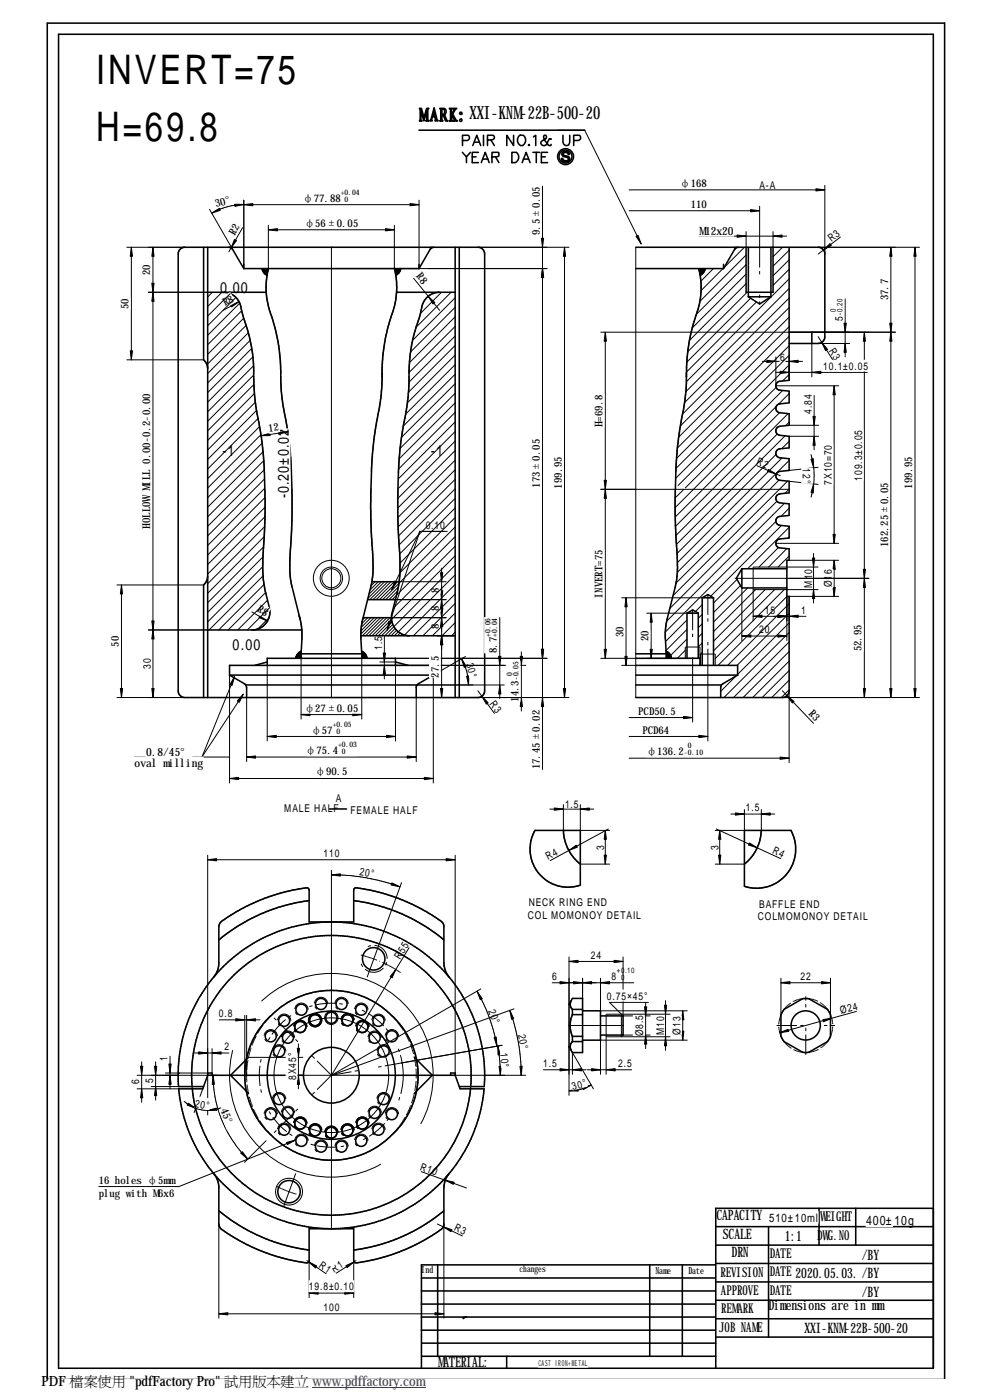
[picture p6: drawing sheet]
<svg xmlns="http://www.w3.org/2000/svg" width="297mm" height="420mm" viewBox="0 0 297 420" stroke-linecap="round" stroke-linejoin="round" font-family="sans-serif">
<defs><g id="words">
<g font-size="12.2">
<text x="28.8" y="25.3">I</text>
<text x="32.5" y="25.3">NVERT=75</text>
<text x="28.8" y="42.4">H=69.8</text>
</g>
<text font-size="5.5" x="140.9" y="35.8">XXI-KNM-22B-500-20</text>
<g font-size="4.6">
<text x="66" y="88">0.00</text>
<text x="66.7" y="136.7">-1</text>
<text x="129.3" y="136.7">-1</text>
<text x="86.7" y="149.6" transform="rotate(-90 86.7 149.6)">-</text>
<text x="86.7" y="148" transform="rotate(-90 86.7 148)">0.20±0.02</text>
<text x="69.8" y="195.2">0.00</text>
</g>
<g font-size="4.3">
<text x="215" y="366.2">CAPACITY</text>
<text x="216.9" y="371.8">SCALE</text>
<text x="219.5" y="377.3">DRN</text>
<text x="235.5" y="372.4">1:1</text>
<text x="238.7" y="383.5">2020.05.03.</text>
<text x="258.6" y="383.6">/BY</text>
<text x="258.6" y="378.1">/BY</text>
<text x="258.6" y="389.1">/BY</text>
<text x="230.6" y="393.3">Dimensions are in mm</text>
<text x="241.4" y="400.1">XXI-KNM-22B-500-20</text>
<text x="131.4" y="410.3">MATERIAL:</text>
</g>
<g font-size="4.2">
<text x="12.5" y="415.8">PDF 檔 &quot;pdfFactory Pro&quot; 試建</text>
<text x="25.1" y="415.8">案</text>
<text x="29.3" y="415.8">使</text>
<text x="33.6" y="415.8">用</text>
<text x="71.5" y="415.8">用 立</text>
<text x="75.7" y="415.8">版 www.pdffactory.com</text>
<text x="80" y="415.8">本</text>
</g>
<g font-size="4.1">
<text x="246" y="366.4">WEIGHT</text>
<text x="231" y="377.6">DATE</text>
<text x="245.2" y="372">DWG.NO</text>
<text x="216.2" y="383.1">REVISION</text>
<text x="231" y="383.1">DATE</text>
<text x="216.3" y="388.6">APPROVE</text>
<text x="231" y="388.6">DATE</text>
<text x="216.4" y="394.2">REMARK</text>
<text x="215.8" y="399.7">JOB NAME</text>
</g>
<g font-size="3.9">
<text x="259.8" y="367.7">400±</text>
<text x="268.4" y="367.5">10g</text>
</g>
<text font-size="3.6" x="230.8" y="366.7">510±</text>
<text font-size="3.5" x="238.5" y="366.7">10ml</text>
<g font-size="3.4">
<text x="209.8" y="70.4">M12x20</text>
<text x="43.8" y="226.7">0.8/45°</text>
<text x="40.4" y="230.2">oval milling</text>
</g>
<g font-size="3.2">
<text x="204" y="56">φ168</text>
<text x="227.9" y="56.6">A-A</text>
<text x="64.8" y="62.1" transform="rotate(-15 64.8 62.1)">30°</text>
<text x="90.9" y="60.5">φ77.88</text>
<text x="207.3" y="62.4">110</text>
<text x="70.4" y="70.7" transform="rotate(-60 70.4 70.7)">R2</text>
<text x="91.3" y="68">φ56±0.05</text>
<text x="162" y="70.5" transform="rotate(-90 162 70.5)">9.5±0.05</text>
<text x="249.5" y="72.7" transform="rotate(-37 249.5 72.7)">R3</text>
<text x="45.1" y="82.6" transform="rotate(-90 45.1 82.6)">20</text>
<text x="124.8" y="83" transform="rotate(51 124.8 83)">R8</text>
<text x="38.6" y="92.7" transform="rotate(-90 38.6 92.7)">50</text>
<text x="67.5" y="91.9" transform="rotate(-28 67.5 91.9)">R8</text>
<text x="266.5" y="90.2" transform="rotate(-90 266.5 90.2)">37.7</text>
<text x="252.9" y="96.2" transform="rotate(-90 252.9 96.2)">5</text>
<text x="248.6" y="105.3" transform="rotate(58 248.6 105.3)">R3</text>
<text x="234.1" y="108.4">6</text>
<text x="247" y="111">10.1±0.05</text>
<text x="243.5" y="124.2" transform="rotate(-90 243.5 124.2)">4.84</text>
<text x="80.6" y="129.6" transform="rotate(-8 80.6 129.6)">12</text>
<text x="180.8" y="128.1" transform="rotate(-90 180.8 128.1)">H=69.8</text>
<text x="226.8" y="139.2" transform="rotate(24 226.8 139.2)">R2</text>
<text x="240.9" y="140.6" transform="rotate(90 240.9 140.6)">12°</text>
<text x="162" y="146.4" transform="rotate(-90 162 146.4)">173±0.05</text>
<text x="168.6" y="146.6" transform="rotate(-90 168.6 146.6)">199.95</text>
<text x="249.6" y="145.4" transform="rotate(-90 249.6 145.4)">7X10=70</text>
<text x="258.7" y="144.2" transform="rotate(-90 258.7 144.2)">109.3±0.05</text>
<text x="273.7" y="146.6" transform="rotate(-90 273.7 146.6)">199.95</text>
<text x="45.1" y="158.7" transform="rotate(-90 45.1 158.7)">HOLLOW MILL 0.00-0.2-0.00</text>
<text x="127.7" y="158.7">0.10</text>
<text x="266.5" y="164.3" transform="rotate(-90 266.5 164.3)">162.25±0.05</text>
<text x="131.7" y="178.1" transform="rotate(-90 131.7 178.1)">8</text>
<text x="180.8" y="179.5" transform="rotate(-90 180.8 179.5)">INVERT=75</text>
<text x="243.7" y="176.3" transform="rotate(-90 243.7 176.3)">M10</text>
<text x="249.6" y="176.3" transform="rotate(-90 249.6 176.3)">Ø16</text>
<text x="76.9" y="183.5" transform="rotate(30 76.9 183.5)">R8</text>
<text x="131.7" y="183.5" transform="rotate(-90 131.7 183.5)">8</text>
<text x="229.4" y="184.1">15</text>
<text x="240.4" y="184.1">1</text>
<text x="131.7" y="188.9" transform="rotate(-90 131.7 188.9)">8</text>
<text x="187" y="191.2" transform="rotate(-90 187 191.2)">30</text>
<text x="227.8" y="190.1">20</text>
<text x="35.6" y="194.1" transform="rotate(-90 35.6 194.1)">50</text>
<text x="114.6" y="195" transform="rotate(-90 114.6 195)">1.5</text>
<text x="149.1" y="196" transform="rotate(-90 149.1 196)">8.7</text>
<text x="194.6" y="192.4" transform="rotate(-90 194.6 192.4)">20</text>
<text x="258.5" y="195.5" transform="rotate(-90 258.5 195.5)">52.95</text>
<text x="45.2" y="200.8" transform="rotate(-90 45.2 200.8)">30</text>
<text x="131.7" y="203.3" transform="rotate(-90 131.7 203.3)">27.5</text>
<text x="139.8" y="199.3" transform="rotate(75 139.8 199.3)">30°</text>
<text x="155.6" y="209" transform="rotate(-90 155.6 209)">4.3</text>
<text x="91.3" y="213.6">φ27±0.05</text>
<text x="146.8" y="211.3" transform="rotate(54 146.8 211.3)">R3</text>
<text x="155.6" y="210.6" transform="rotate(-90 155.6 210.6)">1</text>
<text x="191.5" y="214.5">PCD50.5</text>
<text x="242.4" y="214.2" transform="rotate(46 242.4 214.2)">R3</text>
<text x="93.3" y="220.1">φ57</text>
<text x="192.7" y="220.1">PCD64</text>
<text x="91.7" y="226.3">φ75.4</text>
<text x="193.9" y="226.6">φ136.2</text>
<text x="94.6" y="232.7">φ90.5</text>
<text x="162" y="230.9" transform="rotate(-90 162 230.9)">17.45±0.02</text>
<text x="85.3" y="243.7">MALE HALF</text>
<text x="100.8" y="240.8">A</text>
<text x="105.2" y="244.2">FEMALE HALF</text>
<text x="169.5" y="242.5">1.5</text>
<text x="223.8" y="243.5">1.5</text>
<text x="97" y="257.2">110</text>
<text x="181.2" y="255" transform="rotate(-90 181.2 255)">3</text>
<text x="215.6" y="255" transform="rotate(-90 215.6 255)">3</text>
<text x="231.6" y="256.1" transform="rotate(25 231.6 256.1)">R4</text>
<text x="107.7" y="262.7" transform="rotate(10 107.7 262.7)">20°</text>
<text x="164.5" y="258.2" transform="rotate(-28 164.5 258.2)">R4</text>
<text x="158.3" y="275.8">COL MOMONOY DETAIL</text>
<text x="158.6" y="271.9">NECK RING END</text>
<text x="227.8" y="272.4">BAFFLE END</text>
<text x="227.4" y="276.1">COLMOMONOY DETAIL</text>
<text x="177.2" y="287.8">24</text>
<text x="120.1" y="288.2" transform="rotate(-59 120.1 288.2)">R55</text>
<text x="165.7" y="294.2">6</text>
<text x="183.4" y="294.2">8</text>
<text x="240.2" y="294.2">22</text>
<text x="65.7" y="305.3">0.8</text>
<text x="146.4" y="303.3" transform="rotate(70 146.4 303.3)">20°</text>
<text x="182.1" y="300">0.75</text>
<text x="188.1" y="300">×45°</text>
<text x="252.3" y="304.5" transform="rotate(-16 252.3 304.5)">Ø24</text>
<text x="155.5" y="310.6" transform="rotate(80 155.5 310.6)">20°</text>
<text x="193" y="310.9" transform="rotate(-90 193 310.9)">Ø8.5</text>
<text x="199.3" y="310.6" transform="rotate(-90 199.3 310.6)">M10</text>
<text x="204.2" y="310.5" transform="rotate(-90 204.2 310.5)">Ø13</text>
<text x="67.3" y="315.3">2</text>
<text x="88.8" y="317" transform="rotate(-90 88.8 317)">°</text>
<text x="150.1" y="316.1" transform="rotate(85 150.1 316.1)">10°</text>
<text x="50.3" y="318.4" transform="rotate(-90 50.3 318.4)">1</text>
<text x="88.8" y="322.4" transform="rotate(-90 88.8 322.4)">X45</text>
<text x="163" y="320.3">1.5</text>
<text x="185.5" y="320.3">2.5</text>
<text x="41.8" y="325.5" transform="rotate(-90 41.8 325.5)">6</text>
<text x="46" y="325.1" transform="rotate(-90 46 325.1)">5</text>
<text x="88.8" y="324.1" transform="rotate(-90 88.8 324.1)">8</text>
<text x="171.9" y="327.2" transform="rotate(-15 171.9 327.2)">30°</text>
<text x="58.3" y="332.4" transform="rotate(10 58.3 332.4)">20°</text>
<text x="66.1" y="333" transform="rotate(68 66.1 333)">45°</text>
<text x="125.9" y="351" transform="rotate(20 125.9 351)">R10</text>
<text x="29.6" y="355.2">16 holes φ5mm</text>
<text x="29.6" y="359.3">plug with M6x6</text>
<text x="136.1" y="369.3" transform="rotate(26 136.1 369.3)">R3</text>
<text x="95.5" y="380.3" transform="rotate(34 95.5 380.3)">R1</text>
<text x="100.3" y="382.1" transform="rotate(-32 100.3 382.1)">R1</text>
<text x="92.7" y="387.3">19.8±0.10</text>
<text x="97" y="393.5">100</text>
</g>
<g font-size="2.9">
<text x="126.5" y="382.1">Ind</text>
<text x="196.6" y="382.4">Name</text>
<text x="206.5" y="382.5">Date</text>
</g>
<text font-size="2.8" x="155.9" y="381.7">changes</text>
<text font-size="2.5" x="161.5" y="409.9">CAST IRON+METAL</text>
<g font-size="2.3">
<text x="102.2" y="58.5">+0.04</text>
<text x="103.4" y="60.5">0</text>
<text x="250.8" y="93.8" transform="rotate(-90 250.8 93.8)">0</text>
<text x="252.8" y="94.5" transform="rotate(-90 252.8 94.5)">-0.20</text>
<text x="147.2" y="191.1" transform="rotate(-90 147.2 191.1)">+0.06</text>
<text x="149.1" y="191.1" transform="rotate(-90 149.1 191.1)">+0.04</text>
<text x="153.6" y="203" transform="rotate(-90 153.6 203)">0</text>
<text x="155.6" y="199.6" transform="rotate(-90 155.6 199.6)">5</text>
<text x="155.6" y="204.1" transform="rotate(-90 155.6 204.1)">-0.0</text>
<text x="99.8" y="218.1">+0.05</text>
<text x="101" y="220.1">0</text>
<text x="101.4" y="224.3">+0.03</text>
<text x="102.6" y="226.3">0</text>
<text x="205.3" y="226.6">-0.10</text>
<text x="206.4" y="224.6">0</text>
<text x="185.1" y="292.1">+0.10</text>
<text x="186.4" y="294.1">0</text>
</g>
</g></defs>
<g fill="none" stroke="#000" stroke-width=".47">
<path d="M17.6 10.3h262.4v400.3h-262.4zM283.4 6.9v407M283.4 6.9h-269.2v407M125.7 39.1h49.7M125.9 32.5h.5l.8 2.8 .8-2.8h.7l-.3 .3v3.2l.3 .3h-.9l.2-.2v-2.8l-.8 3-.9-3v2.6l.3 .4h-.7l.2-.2v-3.4zM130.1 33.4l.4 1.5h-.7zM130.3 32.3l.8 3.6 .3 .4h-.9l.2-.2-.2-1h-.8l-.2 .9 .2 .3h-.7l.4-.7zM132 32.5h1.2a1.09 1.09 0 0 1 .2 1.9l.6 1.5 .4 .4h-.7l-.7-1.7-.4 .1v1.4l.3 .2h-.9l.2-.3v-3.1zM132.6 32.8a.7 .7 0 0 1 .8 .2 .7 .7 0 0 1-.1 .9l-.2 .4h-.5zM134.8 32.5h1l-.3 .4v1.4l.9-1.5-.3-.3h.9l-1.2 1.7 1.1 2 .3 .1h-1.1l.3-.2-.9-1.7v1.7l.3 .2h-1l.4-.3v-3.1zM138 35.9l.4-.1a.37 .37 0 0 1 .1 .6 .37 .37 0 0 1-.6-.1zM138.7 45.7l1.3 1.4 1.1-1.4"/>
<path d="M138.8 42.2h1.4a.89 .89 0 0 0 .5-1.4l-.2-.2h-1.7v3.1M140 47.1v1.7M141.6 47.1h1.2M141.9 43.7l1.1-3.1 1.2 3.1M142.4 42.7h1.3M143.6 45.7h-1.9v3.1h1.9M144.4 48.8l1.2-3.1 1.2 3.1M144.9 47.8h1.5M145.1 40.6v3.1M146.3 42h1.1l.8-.3a.69 .69 0 0 0-.2-1.1h-1.7v3.1M147.3 42l1 1.7M147.6 47.1l1.9-.2 .2-1-.2-.2h-1.9v3.1"/>
<path d="M148.7 47.1l1 1.7M153.6 45.7h1a1.63 1.63 0 0 1 1.1 1.6 1.63 1.63 0 0 1-1.1 1.5h-1zM154.1 40.6v3.1l-2-3.1v3.1M156 40.6h1a1.89 1.89 0 0 1-.2 3.1 1.57 1.57 0 0 1-1.4-2.4zM156.7 48.8l1.2-3.1 1.1 3.1M157 47.8h1.5M158.7 43.3l-.2 .2 .2 .2 .2-.2M159.9 45.7h2M160.1 41.1l.6-.5v3.1M160.9 45.7v3.1M162.4 47.1h1.2M164.3 45.7h-1.9v3.1h1.9"/>
<path d="M165.4 41.8v-.1h-.6l-.2 .3a2.07 2.07 0 0 1-1.2 1.7 .93 .93 0 0 1-1.1-1l1.5-1 .2-.8-.2-.3h-.5a1.38 1.38 0 0 0 .1 1.6l1.1 1.3 .7 .2 .2-.4M168.9 45.6l.4-.2 1 .1 .6 .7v.2h-.4a.72 .72 0 0 0-.8-.7 .72 .72 0 0 0-.7 .7l.3 .3a1.24 1.24 0 0 1 1.6 1.3 1.29 1.29 0 0 1-1.3 .6 1.29 1.29 0 0 1-1.1-1l.4-.1a.81 .81 0 0 0 .8 .8 .81 .81 0 0 0 .8-.8l-1.5-.6a.77 .77 0 0 1-.1-1.3zM168.9 40.6v2.1a1.02 1.02 0 0 0 1 1 1.02 1.02 0 0 0 1-1v-2.1M172.1 42.2h1.4a.9 .9 0 0 0 .7-1.1l-.3-.5h-1.8v3.1M54.1 74.8l.6-.5 .8-.1h87.9a2.02 2.02 0 0 1 2 2v131.1a2.02 2.02 0 0 1-2 2h-87.9a2.02 2.02 0 0 1-2-2v-131.1l.1-.8zM61.1 74.2v33.8l.9 1.2 .3 1.4M62.3 74.2v135.1M68.7 74.2l.6 .2 .5 .5M69.4 74.2l3.8 6.4M73.2 79.3v1.3M125.7 79.3v1.3M129.4 74.2l-3.7 6.4"/>
<path d="M130.2 74.2l-.7 .2-.5 .5M136.6 74.2v135.1M137.8 74.2v135.1M190.8 74.2h54.7a2.02 2.02 0 0 1 2 2v24.8a2.02 2.02 0 0 1-2 2.1h-8.7M217.1 79.3v1.3M220.8 74.2l-3.7 6.4M221.6 74.2l-.7 .2-.5 .5M223.9 74.2v13.5h8v-13.5M224.5 74.2v14.9M231.3 74.2v14.9M236.8 74.2v39.9l-2.8 .3a1.34 1.34 0 0 0-1.2 1.4 1.34 1.34 0 0 0 1.2 1.3l2.8 .3v3.5l-2.8 .3a1.34 1.34 0 0 0-1.2 1.3 1.34 1.34 0 0 0 1.2 1.4l2.8 .3v3.4l-2.8 .3a1.37 1.37 0 0 0-1.2 1.4 1.37 1.37 0 0 0 1.2 1.3l2.8 .3v3.5l-2.8 .3a1.34 1.34 0 0 0-1.2 1.3 1.34 1.34 0 0 0 1.2 1.4l2.8 .3v3.5l-2.8 .3a1.34 1.34 0 0 0-1.2 1.3 1.34 1.34 0 0 0 1.2 1.3l2.8 .3v3.5l-2.8 .3a1.37 1.37 0 0 0-1.2 1.4 1.37 1.37 0 0 0 1.2 1.3l2.8 .3v3.5l-2.8 .3a1.34 1.34 0 0 0-1.2 1.3 1.34 1.34 0 0 0 1.2 1.3l2.8 .3v3.6l-2.8 .3a1.34 1.34 0 0 0-1.2 1.3 1.34 1.34 0 0 0 1.2 1.3l2.8 .3v3.4h-.7v10.9h.7v28.3a2.02 2.02 0 0 1-2.1 2h-43.9M62.3 87.7h17.6"/>
<path d="M67.4 87.7a5.6 5.6 0 0 1 5.1 5.6l2.3 7.8 1 5 .8 14.5 1.8 10.8 .7 5.8 .4 16.6-.6 13.8v4.6l.5 4.5 1.4 5.6a5.4 5.4 0 0 1-4.8 6.8M73.2 80.6h52.5M78.6 80.6l.6 1.4 .9 .6M80.5 80.6l-.6 4.1-.1 2.5a37.8 37.8 0 0 0 2.5 10.4l1.4 6.9 .4 3.7 .1 6.4 .4 4.9 1.8 10.3 .8 8 .4 17-.6 12.5v4.9l.5 3.7 2.5 9.8M118.3 80.6a25.7 25.7 0 0 1-1.5 16.2l-1 4-.8 4.9-.7 13.8-1.8 10.3-.8 6.7-.5 16.2 .6 13.8 .1 5.7-.5 3.3-2.9 12.2-.3 3.3 .3 5.2M119 87.7h17.6M120.3 80.6l-.7 1.4-.9 .6M131.5 87.7a5.7 5.7 0 0 0-5.2 5.6l-1.1 3.8a42 42 0 0 0-2.1 9l-.3 3.8-.1 5.2a141.2 141.2 0 0 1-2.4 17.1l-.6 6.7-.4 10.3 .1 7.1 .5 9.6 .1 5.8-.4 4.1-2 8.3a5.5 5.5 0 0 0 4.9 6.7M190.8 80.6h26.3M209.7 80.6l.7 4.5v2.4a38.5 38.5 0 0 1-2.6 10.5l-1.4 6.9-.4 5-.1 6.8-.4 3.7-1.5 8.1-.8 6.7-.4 6.3-.2 12.9 .6 17.3-.6 4.6-2.4 9.4-.5 2.8-.1 2.9 .3 4.8M211.6 80.6l-.7 1.4-.8 .6M224.5 89.1l3.4 2.1 3.4-2.1"/>
<path d="M224.5 89.1h6.8M236.8 99.7h6.8v3.4M62.3 172.9l-.3 1.5-.9 1.2v33.7M110.3 180h8.4M111.6 174.6h8.2M210.7 179.4h3.4M210.7 179.4l1.7-1 1.7 1M210.7 179.4v20.3M214.1 179.4v20.3M222.6 170.7l-1.7 2.9 1.7 2.8M222.6 170.7v5.7M222.6 176.4h13.5"/>
<path d="M222.6 170.7h13.5M62.3 189.1h28.3M80.2 199.7v-2.1h38.5v2.1M80.2 198.7l-3.8 1M89.7 184.7l.8 3.5a28.1 28.1 0 0 1-.2 8M90.3 196.2v1.4M90.3 196.2h18.2M90.4 195.4l-1.2 1-.5 1.2M108.2 190.8h28.4M108.5 195.4l1.2 1 .4 1.2M108.5 196.2v1.4M108.9 185.4h8.6"/>
<path d="M118.7 198.7l3.8 1M190.8 199.7h30.5v2.9M190.8 197.6h19.2v2.1M190.8 196.2h9.1M199.9 195.4l.9 .7 .7 1.5M199.9 196.2v1.4M206.1 184v13.6M206.1 184h3.4M206.1 184l1.7-1 1.7 1M209.5 184v13.6M68.9 202.6v-2.9h61.1v2.9M68.9 202.6h61.1"/>
<path d="M68.9 202.6l4.4 2.6 .5 .5 .2 .6v3M74 205.6h50.9M130 202.6l-4.9 3.1-.2 3.6M190.8 202.6h30.5M190.8 205.6h25.4M221.3 202.6l-4.9 3.1-.2 3.6M98.9 242.8h5.1M160.5 249.2h13.6v16.4a11.3 11.3 0 0 1-12.9-4.1 11.5 11.5 0 0 1-.7-12.3zM169 249.2a13.3 13.3 0 0 0 5.1 10.1M223.4 249.2h13.9a11.6 11.6 0 0 1 .2 10.9l-.9 1.4a11.4 11.4 0 0 1-5.5 4.3l-1.1 .4a12 12 0 0 1-6.6-.2zM228.4 249.2l-.1 1.7a13.3 13.3 0 0 1-4.9 8.4M92.8 270.3l-3.4 .5-4.1 1-6.7 2.4-3.8 1.8-3.3 1.9-5.8 4.2"/>
<path d="M97.2 276.7a46.2 46.2 0 0 0-24.7 8.7 45.2 45.2 0 0 0-7.3 6.5 46 46 0 0 0-11.7 29.7l.1 4.5h7.5M98.7 276.7h-.8M100.2 276.7h.8M101.7 276.7a46.1 46.1 0 0 1 43.6 49.4h-7.5M106.1 270.3l7.4 1.5 6.8 2.4 3.8 1.8 3.7 2.1 5.4 4M64.1 293.2a6.8 6.8 0 0 0 1.6-3.9v-11.2a3.3 3.3 0 0 1 2.2-2.6l5.8-3.4 5.7-2.5 6.4-2 5.8-1.1a.78 .78 0 0 1 1.2 .6v9.6h13.3v-9.6a.93 .93 0 0 1 .6-.7 .93 .93 0 0 1 1 .2l5.4 1 6.4 2 5.7 2.5 5.8 3.4a4.2 4.2 0 0 1 2.2 2.2v11.2a7 7 0 0 0 1.3 4l.2 .3M171.7 299.6h3.1v16.3h-3.1l-1-1.8v-12.7zM74.5 317.3l-5.3 5.4 5.3 5.4M80.5 305.6a26.1 26.1 0 0 1 12.9-7.6l4.6-.7a25.9 25.9 0 0 1 21.2 9.2l1.9 2.3a24.6 24.6 0 0 1 4.3 13.1v1.7a24.5 24.5 0 0 1-4.3 13l-3 3.5-3.9 3.4a25.3 25.3 0 0 1-13.7 4.7h-2.1a25.5 25.5 0 0 1-17.3-7.8l-1.5-1.4-2-2.7a27.5 27.5 0 0 1-3.3-7.3l-.6-2.9-.3-4.2a24.7 24.7 0 0 1 4.2-12.7zM124.3 317.3l5.4 5.4-5.4 5.4M171.4 300.3l-.3 1.2 .2 .8 .4 .6M171.7 304.5a8.1 8.1 0 0 0 0 6.5"/>
<path d="M171.7 312.6l-.4 .6-.2 .8 .3 1.2M171.7 302.9v1.6M171.7 311v1.6M171.7 312.6h3.1M171.7 311h3.1M171.7 302.9h3.1M171.7 304.5h3.1M174.8 303.4h5.4v8.8h-5.4M180.2 304.9h6.7v5.7h-6.7M235.2 302.9l6-3.2h1.5l5.6 3.2 .9 1.6v6.5l-.9 1.6-5.6 3.2-.8 .1-1.1-.1-5.6-3.2-.9-1.6v-6.5zM57.6 325.8l-.1-4.8 .5-4.8a42 42 0 0 1 40-35.4h2.8a43.1 43.1 0 0 1 17.9 4.6 42 42 0 0 1 19.8 22.1l1.2 3.3 1.3 6.1 .4 4.1-.1 4.8M57.7 326.4a42.5 42.5 0 0 0 8.8 22.3l2.8 3.3a41.9 41.9 0 0 0 40.6 11.4l1.8-.5a42.8 42.8 0 0 0 17.8-10.9l1.3-1.4a41.7 41.7 0 0 0 10.4-24.2"/>
<path d="M62.3 322.7v-.7h1.3v.7M62.3 322.7l-1.5 4.1h-7.2a46.6 46.6 0 0 0 4.9 16.9l3.2 5.3 2.9 3.8M62.3 322.7h28.8M107.8 322.7h28.8M135.2 322.7v-.7h1.4v.7M136.6 322.7l1.4 4.1h7.2a46 46 0 0 1-5.5 18.1l-2.5 4.1-2.9 3.8M64.1 352.2l.5 .6M64.6 352.8l.8 1.8 .3 1.5v11.2a3.3 3.3 0 0 0 2.2 2.6l6.1 3.6 5.8 2.5 6.4 2 5.4 1a.78 .78 0 0 0 1.2-.7v-9.5h13.3v9.5a.93 .93 0 0 0 .6 .8 .93 .93 0 0 0 1-.2l4.9-.9 7.2-2.3 5.8-2.6 5-2.9a4.9 4.9 0 0 0 2.6-2.5v-11.2a7.2 7.2 0 0 1 1.1-3.7M64.6 352.8a47.2 47.2 0 0 0 10.8 9.2l2.4 1.3a46.5 46.5 0 0 0 19.6 5.4M134.3 352.8a46.1 46.1 0 0 1-32.8 15.9M134.7 352.2l-.4 .6M65.7 363.3l3.6 2.9 2.9 1.8 4.5 2.4 3 1.4 6.4 2.1 6.7 1.3"/>
<path d="M98.1 368.7l.7 .1M100.8 368.7l-.7 .1M131.3 379.6v27.4M133.2 363.3l-6.2 4.5-3.3 1.9-4.2 1.9-6.8 2.3-6.6 1.3M194.9 379.6v27.4M204.7 379.6v27.4M214.5 379.6h-88.1v31M214.8 379.2h65.2M214.8 373.7h65.2M214.8 368.1h65.2M230.6 368.1v33.2M245.7 362.6v11.1"/>
<path d="M256.8 362.6v11.1M280 362.6h-65.2v48M126.4 399.2h88.1M126.4 395.3h88.1M126.4 391.4h88.1M126.4 387.4h88.1M126.4 383.5h88.1M214.8 384.7h65.2M214.8 390.2h65.2M214.8 395.8h65.2M126.7 407h88.1M126.7 403.1h88.1"/>
<path d="M152 407v3.6M214.8 401.3h65.2"/>
<circle cx="138.2" cy="34" r=".36"/>
<circle cx="169.7" cy="47" r="1.95"/>
<circle cx="169.7" cy="47" r="2.39"/>
<circle cx="112.1" cy="287.8" r="3.4"/>
<circle cx="81.2" cy="311" r="1.67"/>
<circle cx="83.7" cy="315.5" r="1.68"/>
<circle cx="85.2" cy="306.3" r="1.67"/>
<circle cx="86.4" cy="311.4" r="1.67"/>
<circle cx="90.1" cy="308.2" r="1.68"/>
<circle cx="90.4" cy="303" r="1.67"/>
<circle cx="94.5" cy="306.2" r="1.68"/>
<circle cx="96.3" cy="301.3" r="1.68"/>
<circle cx="99.4" cy="305.5" r="1.68"/>
<circle cx="102.5" cy="301.3" r="1.67"/>
<circle cx="104.3" cy="306.2" r="1.67"/>
<circle cx="108.4" cy="303" r="1.67"/>
<circle cx="108.7" cy="308.2" r="1.68"/>
<circle cx="112.4" cy="311.4" r="1.68"/>
<circle cx="113.6" cy="306.3" r="1.68"/>
<circle cx="115.1" cy="315.5" r="1.68"/>
<circle cx="117.6" cy="311" r="1.68"/>
<circle cx="241.7" cy="307.7" r="4.4"/>
<circle cx="81.2" cy="334.4" r="1.65"/>
<circle cx="83.8" cy="329.9" r="1.67"/>
<circle cx="85.3" cy="339" r="1.65"/>
<circle cx="86.4" cy="334" r="1.67"/>
<circle cx="90.1" cy="337.2" r="1.68"/>
<circle cx="94.5" cy="339.2" r="1.68"/>
<circle cx="99.4" cy="322.7" r="19.2"/>
<circle cx="99.4" cy="322.7" r="8.4"/>
<circle cx="99.4" cy="339.9" r="1.67"/>
<circle cx="104.3" cy="339.2" r="1.67"/>
<circle cx="108.7" cy="337.2" r="1.68"/>
<circle cx="112.4" cy="334" r="1.68"/>
<circle cx="113.6" cy="339" r="1.67"/>
<circle cx="115.1" cy="329.9" r="1.67"/>
<circle cx="117.6" cy="334.4" r="1.67"/>
<circle cx="86.7" cy="357.6" r="3.4"/>
<circle cx="90.4" cy="342.4" r="1.68"/>
<circle cx="96.3" cy="344.1" r="1.68"/>
<circle cx="102.5" cy="344.1" r="1.67"/>
<circle cx="108.4" cy="342.4" r="1.68"/>
</g>
<g fill="none" stroke="#000" stroke-width=".3">
<path d="M167.4 39.1h8l17 34.1M162.8 55.9v175M188.8 57h58.7M247.5 55.6v20.6M38.1 74.2h17.4M39.4 74.2v33.8M45.9 74.2v135.1M62.9 62.8l6.5 11.4M72.8 68.3l-4.1 7.3M73.2 61.4l-4.6 .5-2.4 .8-2.7 1.3M73.2 61.4h52.5M73.2 60.1v20.5"/>
<path d="M80.5 69h37.8M80.5 67.6v13M118.3 67.6v13M125.7 60.1v20.5M143.4 74.2h27.3M169.4 74.2v135.1M188.8 63.2h39.1M209.8 70.9h26.2M223.4 74.2l-6.1 6.1M223.9 69.5v4.7M223.9 79.4l-15 15M223.9 76.5l-13.9 13.9"/>
<path d="M227.9 61.9v12.3M231.9 69.5v4.7M234.8 74.2l-2.9 2.8M236.8 78l-4.9 4.8M236.8 75.1l-4.9 4.8M245.5 74.2h30.4M252.1 71.2l-6.6 5M267.3 74.2v135.1M274.5 74.2v135.1M44.5 87.7h17.8M63.7 87.7l-1.4 1.5M66.6 87.7l-4.3 4.3"/>
<path d="M69 88.1l-6.7 6.8M70.8 89.3l-8.5 8.4M71.7 90.6l-4.7 2.5M71.9 91l-9.6 9.6M72.5 93.3l-10.2 10.2M73.1 95.5l-10.8 10.8M73.8 97.7l-11.5 11.5M74.5 99.9l-12.2 12.2M99.4 80.6h64.7M124.1 83.5l7.8 9.6M132.5 87.7l-6.3 6.4M135.3 87.7l-10.5 10.5"/>
<path d="M136.6 89.4l-12.8 12.8M136.6 95.1l-13.7 13.7M136.6 98l-13.9 13.8M136.6 92.2l-13.4 13.4M180.3 99.7h88.3M181.6 99.7v97.9M214 80.6l-3.7 3.8M216.9 80.6l-6.5 6.6M223.9 85.1l-17 17.1M223.9 82.3l-16.2 16.2M224.2 87.7l-17.8 17.8M225.2 89.5l-19.1 19.2"/>
<path d="M226.9 90.6l-20.9 21M236.8 80.8l-4.9 4.8M236.8 83.7l-30.8 30.9M236.8 86.6l-31 31M236.8 89.5l-31.4 31.3M236.8 92.3l-32 32M236.8 95.2l-32.7 32.6M236.8 98l-33.2 33.2M253.6 89.7v17.4M259.3 99.7v109.6M38.1 108h23M75.1 102.2l-12.8 12.7"/>
<path d="M75.5 104.6l-13.2 13.2M75.9 107.1l-13.6 13.6M76.1 109.8l-13.8 13.8M76.1 112.6l-13.8 13.8M76.2 115.4l-13.9 13.9M76.3 118.1l-14 14.1M136.6 100.8l-13.9 13.9M136.6 106.6l-14.4 14.3M136.6 109.4l-14.9 14.9M136.6 115.1l-16.2 16.2M136.6 118l-16.5 16.6M136.6 112.3l-15.6 15.5"/>
<path d="M136.6 103.7l-14 14M228.7 108.5h12.1M232.7 111.8h27.5M232.8 107.1v8.7h18.8M232.9 116.2l-29.4 29.5M234.8 117.2l-29.2 29.2M236.8 107.1v7M236.8 118.1l-3.2 3.2M236.8 100.9l-33.6 33.6M236.8 103.8l-33.8 33.8M236.8 109.5l-34.1 34.1M236.8 106.6l-34 34"/>
<path d="M236.8 112.4l-2 1.9M243.6 103.1v10M244.3 118.7v16.3M245.5 103.1h9.4M245.5 101l4.4 7.1M250.3 115.8v47.3M76.6 120.7l-14.3 14.3M77 123.2l-14.7 14.7M77.4 125.6l-15.1 15.2M77.9 128l-15.6 15.6M78.3 130.5l-16 16M78.7 133l-16.4 16.4"/>
<path d="M78.9 135.6l-16.6 16.6M79.2 138.2l-16.9 16.9M86.4 129.6l-8 1.2M136.6 120.9l-16.8 16.8M136.6 123.7l-17 17.1M136.6 129.5l-17.2 17.2M136.6 135.2l-17.3 17.3M136.6 132.4l-17.3 17.2M136.6 126.6l-17.1 17.1M136.6 138.1l-17.2 17.2M227.1 139.7l7 3.1M232.8 136.4l-29.6 29.7"/>
<path d="M232.9 122l-30.3 30.4M233.2 130.3l-30.4 30.4M233.9 123.9l-31.3 31.3M234.6 137.5l-31.4 31.4M235.5 130.8l-32.6 32.6M236.5 124.1l-33.8 33.8M236.8 130.9h8.8M236.8 127.6h8.8M236.8 138.2l-33.6 33.5M236.8 126.7l-1.1 1.1M236.8 132.5l-2.2 2.1M243.3 136.4a22.2 22.2 0 0 1 0 12.8"/>
<path d="M79.3 141l-17 16.9M79.4 143.7l-17.1 17.1M79.4 158l-17.1 17.2M79.5 146.5l-17.2 17.2M79.5 149.3l-17.2 17.3M79.5 155.1l-17.2 17.2M79.5 152.2l-17.2 17.2M126 159.5l-8.4 17.5M126 159.5h8.2M126 159.5l-9.8 29.6M136.6 158.2l-21.8 21.8M136.6 141l-17.1 17.1"/>
<path d="M136.6 143.8l-17 17M136.6 146.7l-16.8 16.8M136.6 149.6l-16.7 16.6M136.6 152.4l-16.6 16.6M136.6 155.3l-16.6 16.6M180.3 146.9h10.5M205.2 146.9l-2.6 2.5M232.8 156.5l-33.2 33.2M233.1 150.5l-32.1 32.1M233.7 144.1l-30.9 30.9M234.4 157.7l-21.2 21.2M235.4 151l-35.4 35.4"/>
<path d="M236.3 144.4l-34.4 34.4M236.8 144.4l8.6 1M236.8 158.2l-12.5 12.5M236.8 152.5l-2.4 2.4M236.8 141.1l-.2 .1M236.8 146.8l-1.3 1.3M245.4 140.3l-8.6 .9M35.1 175.6h26M36.4 175.6v33.7M78.8 170.1l-16.5 16.5M78.9 167.1l-16.6 16.7M78.9 172.8l-16.2 16.3"/>
<path d="M79.1 164.1l-16.8 16.8M79.2 175.4l-13.6 13.7M79.3 161l-17 17.1M79.7 177.8l-11.2 11.3M111.6 174.6h.1M112.6 174.6l-1.3 1.2M113.5 174.6l-2.5 2.5M114.5 174.6l-3.8 3.8M115.4 174.6l-5 5M116.4 174.6l-5.4 5.4M117.3 174.6l-5.4 5.4M118.3 174.6l-5.4 5.4"/>
<path d="M118.6 180h15.3M119.3 174.6l-5.5 5.4M119.3 177.4l-2.6 2.6M119.5 176.2l-3.8 3.8M119.8 174.6h14.1M132.5 170.5v38.8M136.6 161l-19 19M136.6 166.8l-24 24M136.6 169.6l-21.2 21.2M136.6 172.5l-18.3 18.3M136.6 175.4l-15.4 15.4M136.6 163.9l-18.6 18.6"/>
<path d="M136.6 178.3l-12.6 12.5M186.5 179.4h24.2M187.8 179.4v20.3M221.1 173.9l-7 7.1M222.2 175.7l-8.1 8.2M222.6 176.4v15.8M224.3 176.4l-10.2 10.3M226 177v9.3M226.7 177l-12.6 12.6M229.6 177l-15.5 15.4M232.4 177l-18.3 18.3M232.8 163.1h18.8"/>
<path d="M233.6 164.3l-5.9 5.9M235.3 177l-20.7 20.7M236.1 170.2h9.3M236.1 177h9.3M236.1 179v13.2M236.1 164.6l-5.5 5.6M236.1 179l-20.7 20.7M236.8 168.1h14.8M236.8 173.6h23.9M236.8 161.1l-.4 .4M236.8 166.9l-3.4 3.3M244.1 166.1v14.9"/>
<path d="M250.3 168.1v10.9M251.6 179h-14.8v7.3M44.5 189.1h17.8M75.6 183.6l4.7 2.8M80.2 199.7v22.7M80.3 180.1l-9 9M80.7 185.4l-3.4 3.4M80.9 182.4l-6.7 6.7M90.3 197.6v18.2M108.5 197.6v18.2M109.4 185.4l-.6 .6M110.3 185.4l-1.8 1.8"/>
<path d="M111.3 185.4l-2.9 2.9M112.3 185.4l-4 4M113.2 185.4l-5 4.9M114 198.7h4.7M114 199.7h43.8M114.2 185.4l-5.4 5.4M115.1 185.4l-5.4 5.4M115.3 191v12.8M116.1 185.4l-5.4 5.4M117 185.4l-5.4 5.4M117.5 185.4h16.4M117.6 186.7l-4.1 4.1"/>
<path d="M117.9 187.4l-3.4 3.4M118.5 188.6l-2.1 2.2M118.7 199.7v22.7M118.7 197.6h45.4M119 189.1l-1.7 1.7M120.1 190l-.8 .8M120.7 190.3l-.5 .5M122.2 190.8h-.1M131.1 190.8h5.5M136.6 181.1l-9.7 9.7M136.6 184l-6.8 6.8M136.6 186.9l-4 3.9"/>
<path d="M136.6 189.7l-1.1 1.1M138.5 197.7a16.1 16.1 0 0 1 2.1 7.9M139.7 197l-9.7 5.6v32.4M149.9 185.3v24.3M156.4 195.6v17.8M180.3 197.6h10.5M186.5 199.7h4.3M194.1 197.6h15.9M194.1 184h13.7M195.4 184v13.6M205.6 195.2l-2.4 2.4M206.1 188.9l-6.3 6.3"/>
<path d="M206.1 186.1l-6.4 6.4M206.1 191.8l-4.9 4.9M207.8 197.6v19.1M210.2 199.2l-.2 .1M210.7 184.4l-1.2 1.1M210.7 181.5l-2 2M210.7 187.2l-1.2 1.2M210.7 190.1l-1.2 1.2M210.7 193l-1.2 1.1M210.7 195.8l-.7 .7M212.4 199.7v22.7M222.6 190.9h13.5"/>
<path d="M226 185h15.8M236.8 181.2l-18.5 18.5M236.8 184.1l-15.7 15.6M236.8 186.9l-15.5 15.5M236.8 189.8l-19.6 19.5M236.8 192.7l-16.7 16.6M236.8 195.5l-13.8 13.8M236.8 198.4l-11 10.9M35.1 209.3h20.4M68.9 202.6v32.4M70.4 203.1l-9.8 24.1 12.4-18.9M74 209.3v19.3"/>
<path d="M90.3 214.5h18.2M99.4 209.3h71.3M124.9 205.6h26.4M124.9 209.3v19.3M143.4 207.3l4.9 6.8M188.8 215.3h19M220.8 202.9l-4.6 4.6M234.7 209.3h41.2M234.7 207.3l9.4 9.8M236.8 207.3v21.6M236.8 201.3l-8.1 8M236.8 204.1l-5.2 5.2"/>
<path d="M236.8 207l-2.4 2.3M40.4 227.2h28.5M68.9 233.6h61.1M74 227.2h50.9M80.2 221h38.5M188.8 221h23.6M188.8 227.5h48M62.3 256.7v65.3h-12.6M62.3 258h74.3M136.6 256.7v66M165 242.8h13.1M169 241.5v7.7"/>
<path d="M174.1 259.3h8.8M174.1 241.5v7.7h8.8M181.6 249.2v10.1M182.5 248.8l-17.4 9.5M214.6 259.3h8.8M214.9 248.8l19.3 8.9M215.9 249.2v10.1M219.3 244.3h13.2M223.4 243v6.2h-8.8M228.4 243v6.2M99.4 262.6l5.5 .2 4.6 .6 5.7 1.2 4.8 1.5M99.4 261.2v15.5"/>
<path d="M120.5 264.9l-6.7 18.4M122.7 284.4l-23.3 38.3M143.1 297.5l2 3.7 1.5 3.5 1.4 4.3 1.1 4.9M144.3 296.8l-26.4 15.3M165.7 294.9h24.5M170.7 287.2v14.2M170.7 288.5h16.2M174.8 293.6v6M180.2 293.6v9.8h26M186.9 287.2v17.7h8.2M234.3 294.9h14.9M234.3 293.6v10.9"/>
<path d="M249.2 293.6v10.9M42.5 318.7v12.1M46.7 318.7v11.5M51 317v9.8M58.3 316h10.4M63.6 314.7v7.3M65.8 306.1h12.2M73.4 304.7v18M74 304.7v18M74.5 317.3h16.3M89.5 313.3v13.5M149.4 313.9l.6 4.8 .1 4"/>
<path d="M150.7 313.7l-30.3 5.3M153 303.2l1.1 3.5 1.4 6.1 .8 5.8 .1 4.1M154.2 302.8l-27.9 10.1M170.7 314.1v14.6M181.9 311.1v11.3M186.4 311.1h14.6M186.9 310.6h8.2M193.7 300.8v13.9M194.6 300.8h-11.7l3.5 3.6h14.6M199.7 300.3v14.9M204.9 303.4v8.8M206.2 312.2h-26v10.2"/>
<path d="M257 303.5l-23.1 6.4M41.1 322.7h12.4M41.1 326.8h12.5M45.3 326.1h8.3M55.2 330.5a10.6 10.6 0 0 0 11.1 2M60.8 326.8l-2.5 7.1M63.9 322.7l.3 4.7 .6 3.3 1.2 4 1.5 3.5a37.3 37.3 0 0 0 6.8 9.7M65.3 322.7h-3v11.9M88.2 322.7h2.9M145.4 322.7h12.3M163.1 321.1h12.7M171.7 322.4v-6.5l6.4 10.9"/>
<path d="M176.1 321.1h13.4M177.4 325.6l-1.1 .5a11.5 11.5 0 0 1-5.6 1.3M79.8 342.3l-6.4 6.5M88.6 342.2l-34.9 13.9h-24.1M126.4 351.6l13.6 4.9M65.7 367.3v28.3M92.1 378.3l5.8 4M92.8 378.3v11.1M106.1 378.3v11.1M106.8 378.3l-5.9 3.8M131.2 367.3l7.5 3.6M133.2 367.3v28.3"/>
<path d="M65.7 394.3h67.5M92.8 388.1h13.3"/>
</g>
<g fill="#000" stroke="#000" stroke-width=".3">
<path d="M244.8 56.6l2.7 .4-2.7 .3z" fill-rule="evenodd"/>
<path d="M39.4 74.2l.4 2.7h-.7z" fill-rule="evenodd"/>
<path d="M45.9 74.2l.3 2.7h-.6z" fill-rule="evenodd"/>
<path d="M63.5 64l2.3-1.5 .3 .6z" fill-rule="evenodd"/>
<path d="M70.4 61.3l2.8 .1-2.7 .5z" fill-rule="evenodd"/>
<path d="M70.4 71.9l.6 .3-1.7 2.2z" fill-rule="evenodd"/>
<path d="M73.2 61.4l2.7-.3v.7z" fill-rule="evenodd"/>
<path d="M80.5 69l2.7-.4v.7z" fill-rule="evenodd"/>
<path d="M115.7 68.6l2.6 .4-2.6 .3z" fill-rule="evenodd"/>
<path d="M123 61.1l2.7 .3-2.7 .4z" fill-rule="evenodd"/>
<path d="M162.4 71.5h.7l-.3 2.7z" fill-rule="evenodd"/>
<path d="M169.4 74.2l.3 2.7h-.7z" fill-rule="evenodd"/>
<path d="M190.8 70.9l.6-.3 1 2.6z" fill-rule="evenodd"/>
<path d="M221.1 70.5l2.8 .4-2.8 .3z" fill-rule="evenodd"/>
<path d="M225.2 62.9l2.7 .3-2.7 .4z" fill-rule="evenodd"/>
<path d="M231.9 70.9l2.8-.4v.7z" fill-rule="evenodd"/>
<path d="M247.1 75l1.9-1.9 .4 .6z" fill-rule="evenodd"/>
<path d="M267.3 74.2l.3 2.7h-.6z" fill-rule="evenodd"/>
<path d="M274.5 74.2l.4 2.7h-.7z" fill-rule="evenodd"/>
<path d="M45.6 85h.6l-.3 2.7z" fill-rule="evenodd"/>
<path d="M45.9 87.7l.3 2.7h-.6z" fill-rule="evenodd"/>
<path d="M69.2 91.5l2.5-.9-2.2 1.5z" fill-rule="evenodd"/>
<path d="M78.6 80.6h1.9l-.4 2-.8-.6z" fill-rule="evenodd"/>
<path d="M118.3 80.6h2l-.8 1.4-.8 .6z" fill-rule="evenodd"/>
<path d="M128.5 88.9l2 1.9-.6 .4z" fill-rule="evenodd"/>
<path d="M162.8 80.6l.3 2.7h-.7z" fill-rule="evenodd"/>
<path d="M162.8 80.6l.3 2.7h-.7z" fill-rule="evenodd"/>
<path d="M209.7 80.6h1.9l-.4 .9-1.1 1.1z" fill-rule="evenodd"/>
<path d="M253.2 97h.7l-.3 2.7z" fill-rule="evenodd"/>
<path d="M267 97h.6l-.3 2.7z" fill-rule="evenodd"/>
<path d="M39.1 105.3h.7l-.4 2.7z" fill-rule="evenodd"/>
<path d="M181.6 99.7l.3 2.7h-.6z" fill-rule="evenodd"/>
<path d="M230.1 108.1l2.7 .4-2.7 .3z" fill-rule="evenodd"/>
<path d="M234.1 111.4l2.7 .4-2.7 .3z" fill-rule="evenodd"/>
<path d="M236.8 108.5l2.7-.4v.7z" fill-rule="evenodd"/>
<path d="M243.6 111.8l2.7-.4v.7z" fill-rule="evenodd"/>
<path d="M246.5 102.7l1.8 2.2-.6 .3z" fill-rule="evenodd"/>
<path d="M250.3 115.8l.3 2.7h-.7z" fill-rule="evenodd"/>
<path d="M253.6 103.1l.3 2.6h-.7z" fill-rule="evenodd"/>
<path d="M259.3 99.7l.4 2.7h-.7z" fill-rule="evenodd"/>
<path d="M267.3 99.7l.3 2.7h-.6z" fill-rule="evenodd"/>
<path d="M78.4 130.8l2.5-.8 .2 .7z" fill-rule="evenodd"/>
<path d="M83.7 129.7l2.7-.1-2.7 .7z" fill-rule="evenodd"/>
<path d="M243.3 137.8l.7-.1 .1 2.7z" fill-rule="evenodd"/>
<path d="M244.3 130.9l.3 2.7h-.7z" fill-rule="evenodd"/>
<path d="M243.9 125h.7l-.3 2.6z" fill-rule="evenodd"/>
<path d="M181.6 146.9l.3 2.7h-.6z" fill-rule="evenodd"/>
<path d="M181.3 144.1h.6l-.3 2.8z" fill-rule="evenodd"/>
<path d="M230.5 140.9l2.4 1.4-2.6-.8z" fill-rule="evenodd"/>
<path d="M244.1 145.2l-.1 2.8-.7-.2z" fill-rule="evenodd"/>
<path d="M36.4 175.6l.4 2.7h-.7z" fill-rule="evenodd"/>
<path d="M118.4 174.4l.6 .3-1.4 2.3z" fill-rule="evenodd"/>
<path d="M132.2 177.3h.6l-.3 2.7z" fill-rule="evenodd"/>
<path d="M132.2 171.9h.6l-.3 2.7z" fill-rule="evenodd"/>
<path d="M243.8 167.5h.6l-.3 2.7z" fill-rule="evenodd"/>
<path d="M244.1 177l.3 2.6h-.6z" fill-rule="evenodd"/>
<path d="M249.9 160.4h.7l-.3 2.7z" fill-rule="evenodd"/>
<path d="M250.3 168.1l.3 2.8h-.7z" fill-rule="evenodd"/>
<path d="M249.9 176.3h.7l-.3 2.7z" fill-rule="evenodd"/>
<path d="M259.3 173.6l.4 2.7h-.7z" fill-rule="evenodd"/>
<path d="M259 170.9h.7l-.4 2.7z" fill-rule="evenodd"/>
<path d="M45.9 189.1l.3 2.7h-.6z" fill-rule="evenodd"/>
<path d="M45.6 186.4h.6l-.3 2.7z" fill-rule="evenodd"/>
<path d="M78.1 184.7l2.2 1.7-2.6-1.1z" fill-rule="evenodd"/>
<path d="M89.5 196l.9-.6-.1 2.2h-1.6z" fill-rule="evenodd"/>
<path d="M108.5 195.4l1.2 1 .4 1.2h-1.6z" fill-rule="evenodd"/>
<path d="M115 196h.7l-.4 2.7z" fill-rule="evenodd"/>
<path d="M116.7 186.4l.6 .2-1.1 2.5z" fill-rule="evenodd"/>
<path d="M132.5 190.8l.3 2.7h-.6z" fill-rule="evenodd"/>
<path d="M132.2 182.7h.6l-.3 2.7z" fill-rule="evenodd"/>
<path d="M132.5 185.4l.3 2.7h-.6z" fill-rule="evenodd"/>
<path d="M132.5 180l.3 2.7h-.6z" fill-rule="evenodd"/>
<path d="M132.5 190.8l.3 2.7h-.6z" fill-rule="evenodd"/>
<path d="M149.6 197h.7l-.4 2.7z" fill-rule="evenodd"/>
<path d="M156.1 197h.7l-.4 2.7z" fill-rule="evenodd"/>
<path d="M162.4 194.9h.7l-.3 2.7z" fill-rule="evenodd"/>
<path d="M162.4 194.9h.7l-.3 2.7z" fill-rule="evenodd"/>
<path d="M181.3 194.9h.6l-.3 2.7z" fill-rule="evenodd"/>
<path d="M187.8 179.4l.4 2.7h-.7z" fill-rule="evenodd"/>
<path d="M187.5 197h.7l-.4 2.7z" fill-rule="evenodd"/>
<path d="M195.4 184l.3 2.7h-.6z" fill-rule="evenodd"/>
<path d="M195.1 194.9h.6l-.3 2.7z" fill-rule="evenodd"/>
<path d="M199.9 195.4l1.1 .9 .5 1.3h-1.6z" fill-rule="evenodd"/>
<path d="M222.6 190.9l2.7-.4v.7z" fill-rule="evenodd"/>
<path d="M226 185l2.6-.4v.7z" fill-rule="evenodd"/>
<path d="M233.4 184.6l2.7 .4-2.7 .3z" fill-rule="evenodd"/>
<path d="M233.4 184.6l2.7 .4-2.7 .3z" fill-rule="evenodd"/>
<path d="M233.4 190.5l2.7 .4-2.7 .3z" fill-rule="evenodd"/>
<path d="M236.8 185l2.7-.4v.7z" fill-rule="evenodd"/>
<path d="M36.1 206.6h.7l-.4 2.7z" fill-rule="evenodd"/>
<path d="M45.6 206.6h.6l-.3 2.7z" fill-rule="evenodd"/>
<path d="M70.4 203.1l-.8 2.6-.6-.3z" fill-rule="evenodd"/>
<path d="M73 208.3l-1.2 2.5-.6-.4z" fill-rule="evenodd"/>
<path d="M90.3 214.5l2.7-.4v.7z" fill-rule="evenodd"/>
<path d="M105.8 214.1l2.7 .4-2.7 .3z" fill-rule="evenodd"/>
<path d="M115.3 199.7l.4 2.7h-.7z" fill-rule="evenodd"/>
<path d="M132.2 206.6h.6l-.3 2.7z" fill-rule="evenodd"/>
<path d="M138.5 197.7l1.4 2.3-.6 .3z" fill-rule="evenodd"/>
<path d="M140 202.9l.7-.1-.1 2.8z" fill-rule="evenodd"/>
<path d="M144.6 209l1.9 1.9-.6 .4z" fill-rule="evenodd"/>
<path d="M149.9 205.6l.4 2.7h-.7z" fill-rule="evenodd"/>
<path d="M156.4 209.3l.4 2.7h-.7z" fill-rule="evenodd"/>
<path d="M162.8 209.3l.3 2.7h-.7z" fill-rule="evenodd"/>
<path d="M169 206.6h.7l-.3 2.7z" fill-rule="evenodd"/>
<path d="M205.1 215l2.7 .3-2.7 .4z" fill-rule="evenodd"/>
<path d="M236.1 208.8l2.2 1.7-.6 .5z" fill-rule="evenodd"/>
<path d="M259 206.6h.7l-.4 2.7z" fill-rule="evenodd"/>
<path d="M267 206.6h.6l-.3 2.7z" fill-rule="evenodd"/>
<path d="M274.2 206.6h.7l-.4 2.7z" fill-rule="evenodd"/>
<path d="M68.9 233.6l2.7-.3v.7z" fill-rule="evenodd"/>
<path d="M74 227.2l2.7-.3v.6z" fill-rule="evenodd"/>
<path d="M80.2 221l2.7-.3v.7z" fill-rule="evenodd"/>
<path d="M116 220.7l2.7 .3-2.7 .4z" fill-rule="evenodd"/>
<path d="M122.2 226.9l2.7 .3-2.7 .3z" fill-rule="evenodd"/>
<path d="M127.3 233.3l2.7 .3-2.7 .4z" fill-rule="evenodd"/>
<path d="M209.7 220.7l2.7 .3-2.7 .4z" fill-rule="evenodd"/>
<path d="M234.1 227.2l2.7 .3-2.7 .4z" fill-rule="evenodd"/>
<path d="M62.3 258l2.7-.3v.7z" fill-rule="evenodd"/>
<path d="M133.9 257.7l2.7 .3-2.7 .4z" fill-rule="evenodd"/>
<path d="M166.3 242.5l2.7 .3-2.7 .4z" fill-rule="evenodd"/>
<path d="M170.7 255.2l2.2-1.5 .3 .6z" fill-rule="evenodd"/>
<path d="M174.1 242.8l2.7-.3v.7z" fill-rule="evenodd"/>
<path d="M181.3 256.6h.6l-.3 2.7z" fill-rule="evenodd"/>
<path d="M181.6 249.2l.3 2.7h-.6z" fill-rule="evenodd"/>
<path d="M215.6 256.6h.7l-.4 2.7z" fill-rule="evenodd"/>
<path d="M215.9 249.2l.4 2.7h-.7z" fill-rule="evenodd"/>
<path d="M220.6 244l2.8 .3-2.8 .3z" fill-rule="evenodd"/>
<path d="M224.9 253l2.3 1.4-2.6-.8z" fill-rule="evenodd"/>
<path d="M228.4 244.3l2.7-.3v.6z" fill-rule="evenodd"/>
<path d="M99.4 262.6l2.8-.3-.1 .6z" fill-rule="evenodd"/>
<path d="M117.6 265l2.4 1.1-2.7-.5z" fill-rule="evenodd"/>
<path d="M118.7 291l-1.1 2.5-.5-.4z" fill-rule="evenodd"/>
<path d="M168 294.6l2.7 .3-2.7 .4z" fill-rule="evenodd"/>
<path d="M172.1 294.6l2.7 .3-2.7 .4z" fill-rule="evenodd"/>
<path d="M170.7 288.5l2.7-.3v.7z" fill-rule="evenodd"/>
<path d="M174.8 294.9l2.7-.3v.7z" fill-rule="evenodd"/>
<path d="M180.2 294.9l2.7-.3v.7z" fill-rule="evenodd"/>
<path d="M184.2 288.2l2.7 .3-2.7 .4z" fill-rule="evenodd"/>
<path d="M234.3 294.9l2.7-.3v.7z" fill-rule="evenodd"/>
<path d="M246.5 294.6l2.7 .3-2.7 .4z" fill-rule="evenodd"/>
<path d="M42.2 320h.6l-.3 2.7z" fill-rule="evenodd"/>
<path d="M46.4 320h.6l-.3 2.7z" fill-rule="evenodd"/>
<path d="M50.7 319.3h.7l-.4 2.7z" fill-rule="evenodd"/>
<path d="M59.6 315.7l2.7 .3-2.7 .4z" fill-rule="evenodd"/>
<path d="M63.6 316l2.7-.3v.7z" fill-rule="evenodd"/>
<path d="M70.7 305.7l2.7 .4-2.7 .3z" fill-rule="evenodd"/>
<path d="M74 306.1l2.7-.4v.7z" fill-rule="evenodd"/>
<path d="M89.2 314.6h.7l-.4 2.7z" fill-rule="evenodd"/>
<path d="M143.1 297.5l1.6 2.2-.6 .3z" fill-rule="evenodd"/>
<path d="M148.3 311.4l.6-.2 .2 2.7z" fill-rule="evenodd"/>
<path d="M149.4 313.9l.7 2.6-.7 .1z" fill-rule="evenodd"/>
<path d="M153 303.2l1.1 2.5-.6 .2z" fill-rule="evenodd"/>
<path d="M193.7 310.6l.4 2.8h-.7z" fill-rule="evenodd"/>
<path d="M193.4 302.2h.7l-.4 2.7z" fill-rule="evenodd"/>
<path d="M199.3 301.7h.7l-.3 2.7z" fill-rule="evenodd"/>
<path d="M199.7 311.1l.3 2.8h-.7z" fill-rule="evenodd"/>
<path d="M204.9 303.4l.3 2.7h-.7z" fill-rule="evenodd"/>
<path d="M204.5 309.5h.7l-.3 2.7z" fill-rule="evenodd"/>
<path d="M233.9 309.9l2.6-1 .1 .6z" fill-rule="evenodd"/>
<path d="M246.9 306l2.7-.4-2.5 1.1z" fill-rule="evenodd"/>
<path d="M42.5 326.8l.3 2.7h-.6z" fill-rule="evenodd"/>
<path d="M46.7 326.1l.3 2.7h-.6z" fill-rule="evenodd"/>
<path d="M51 322.7l.4 2.7h-.7z" fill-rule="evenodd"/>
<path d="M56.5 331.1l2.2 1.5-2.6-1z" fill-rule="evenodd"/>
<path d="M63.9 322.7l.4 2.7-.6 .1z" fill-rule="evenodd"/>
<path d="M62.3 333.2l2.6-.6 .2 .6z" fill-rule="evenodd"/>
<path d="M89.5 322.7l.4 2.7h-.7z" fill-rule="evenodd"/>
<path d="M149.7 320h.7l-.3 2.7z" fill-rule="evenodd"/>
<path d="M156 320h.7l-.3 2.7z" fill-rule="evenodd"/>
<path d="M168 320.7l2.7 .4-2.7 .3z" fill-rule="evenodd"/>
<path d="M170.7 327.4l2.7-.6 .1 .6z" fill-rule="evenodd"/>
<path d="M171.7 321.1l2.8-.4v.7z" fill-rule="evenodd"/>
<path d="M174.8 326.4l2.6-.8-2.4 1.4z" fill-rule="evenodd"/>
<path d="M177.5 320.7l2.7 .4-2.7 .3z" fill-rule="evenodd"/>
<path d="M181.9 321.1l2.7-.4v.7z" fill-rule="evenodd"/>
<path d="M72.2 346.1l.5-.4 1.6 2.2z" fill-rule="evenodd"/>
<path d="M86 342.9l2.6-.7-2.4 1.3z" fill-rule="evenodd"/>
<path d="M133.6 354.2l2.7 .6-.3 .6z" fill-rule="evenodd"/>
<path d="M103.8 379.9l2.4-1.2-2.1 1.7z" fill-rule="evenodd"/>
<path d="M133 368.2l2.6 .9-.3 .6z" fill-rule="evenodd"/>
<path d="M65.7 394.3l2.7-.3v.6z" fill-rule="evenodd"/>
<path d="M92.6 378.7l2.4 1.2-.3 .6z" fill-rule="evenodd"/>
<path d="M92.8 388.1l2.7-.4v.7z" fill-rule="evenodd"/>
<path d="M103.4 387.7l2.7 .4-2.7 .3z" fill-rule="evenodd"/>
<path d="M130.5 394l2.7 .3-2.7 .3z" fill-rule="evenodd"/>
<path d="M138.8 395.4l1.3-.3-1.1 .7z" fill-rule="evenodd"/>
</g>
<g fill="#fff" stroke="#fff" stroke-width=".3">
<path d="M146.9 211.3l2.6-1.9 2.1 2.9-2.6 1.9z" fill-rule="evenodd"/>
<path d="M139.9 199.3l3.1-.9 1.1 4.3-3.1 .8z" fill-rule="evenodd"/>
<path d="M111.7 190.9h3.2v4.1h-3.2z" fill-rule="evenodd"/>
<path d="M42.2 197.7h3.3v3.1h-3.3z" fill-rule="evenodd"/>
<path d="M69.8 191.1h8.3v4.6h-8.3z" fill-rule="evenodd"/>
<path d="M66.7 132.6h3.7v4.6h-3.7z" fill-rule="evenodd"/>
<path d="M58.9 329.1l4.4 .8-.6 3.1-4.3-.7z" fill-rule="evenodd"/>
<path d="M120 281.9l2.7 1.7-2.7 4.5-2.8-1.6z" fill-rule="evenodd"/>
<path d="M127 347.9l5 1.8-1.1 3.1-5-1.8z" fill-rule="evenodd"/>
<path d="M137.5 366.3l3.2 1.5-1.4 3-3.2-1.6z" fill-rule="evenodd"/>
<path d="M98.5 379.3l3-1.9 1.8 2.7-3.1 1.9z" fill-rule="evenodd"/>
<path d="M97.4 377.5l2.9 2-1.8 2.7-3-2z" fill-rule="evenodd"/>
<path d="M92.7 384.4h13.5v3.2h-13.5z" fill-rule="evenodd"/>
<path d="M97 390.6h4.9v3.3h-4.9z" fill-rule="evenodd"/>
<path d="M150.2 316.1l3.2-.3 .4 4.4-3.3 .3z" fill-rule="evenodd"/>
<path d="M146.5 303.2l3-1.1 1.5 4.2-3 1.1z" fill-rule="evenodd"/>
<path d="M43 323.7h3.3v1.4h-3.3z" fill-rule="evenodd"/>
<path d="M47.3 316.9h3.3v1.5h-3.3z" fill-rule="evenodd"/>
<path d="M65.7 302.4h4.1v3.2h-4.1z" fill-rule="evenodd"/>
<path d="M67.3 312.4h1.4v3.2h-1.4z" fill-rule="evenodd"/>
<path d="M85.9 316h3.2v8.1h-3.2z" fill-rule="evenodd"/>
<path d="M108.3 259.5l4.4 .7-.6 3.2-4.3-.8z" fill-rule="evenodd"/>
<path d="M97 254.3h4.9v3.3h-4.9z" fill-rule="evenodd"/>
<path d="M38.8 324h3.3v1.5h-3.3z" fill-rule="evenodd"/>
<path d="M155.6 310.6l3.1-.6 .8 4.4-3.2 .5z" fill-rule="evenodd"/>
<path d="M85.3 240.8h16.4v3.2h-16.4z" fill-rule="evenodd"/>
<path d="M105.2 241.3h20.1v3.2h-20.1z" fill-rule="evenodd"/>
<path d="M100.8 238h1.7v3.2h-1.7z" fill-rule="evenodd"/>
<path d="M43.8 223.8h13.7v3.4h-13.7z" fill-rule="evenodd"/>
<path d="M40.4 227.2h20.6v3.4h-20.6z" fill-rule="evenodd"/>
<path d="M177.9 253.5h3.3v1.5h-3.3z" fill-rule="evenodd"/>
<path d="M162.9 255.3l3.2-1.7 1.5 2.8-3.1 1.7z" fill-rule="evenodd"/>
<path d="M233 253.1l3.2 1.5-1.4 2.9-3.2-1.5z" fill-rule="evenodd"/>
<path d="M223.8 240.6h4.1v3.3h-4.1z" fill-rule="evenodd"/>
<path d="M212.3 253.5h3.2v1.5h-3.2z" fill-rule="evenodd"/>
<path d="M169.5 239.2h4.1v3.2h-4.1z" fill-rule="evenodd"/>
<path d="M158.6 269h23.6v3.3h-23.6z" fill-rule="evenodd"/>
<path d="M158.3 272.9h34.1v3.3h-34.1z" fill-rule="evenodd"/>
<path d="M227.4 273.2h33v3.3h-33z" fill-rule="evenodd"/>
<path d="M227.8 269.5h18.2v3.3h-18.2z" fill-rule="evenodd"/>
<path d="M94.6 230h9.7v3.2h-9.7z" fill-rule="evenodd"/>
<path d="M91.7 222.7h15.4v4.1h-15.4z" fill-rule="evenodd"/>
<path d="M93.3 216.5h12.2v4.1h-12.2z" fill-rule="evenodd"/>
<path d="M32.8 190.8h3.2v3.3h-3.2z" fill-rule="evenodd"/>
<path d="M66 83.9h8.3v4.6h-8.3z" fill-rule="evenodd"/>
<path d="M145.4 185.3h4.1v10.7h-4.1z" fill-rule="evenodd"/>
<path d="M151.9 198.4h4.1v12.2h-4.1z" fill-rule="evenodd"/>
<path d="M159.1 131.8h3.2v14.6h-3.2z" fill-rule="evenodd"/>
<path d="M159.1 213.1h3.2v17.8h-3.2z" fill-rule="evenodd"/>
<path d="M165.7 136.9h3.3v9.7h-3.3z" fill-rule="evenodd"/>
<path d="M35.7 89.5h3.3v3.2h-3.3z" fill-rule="evenodd"/>
<path d="M90.9 56.9h17.1v4.1h-17.1z" fill-rule="evenodd"/>
<path d="M69.6 66.5l2.8 1.6-1.6 2.9-2.8-1.7z" fill-rule="evenodd"/>
<path d="M64.1 59.4l6.3-1.7 .8 3.1-6.3 1.7z" fill-rule="evenodd"/>
<path d="M42.2 79.3h3.3v3.3h-3.3z" fill-rule="evenodd"/>
<path d="M91.3 65.3h16.2v3.2h-16.2z" fill-rule="evenodd"/>
<path d="M91.3 210.8h16.2v3.2h-16.2z" fill-rule="evenodd"/>
<path d="M159.1 55.9h3.2v14.6h-3.2z" fill-rule="evenodd"/>
<path d="M82.4 128.7h4.6v20.9h-4.6z" fill-rule="evenodd"/>
<path d="M80.2 126.8l3.2-.5 .5 3.2-3.2 .5z" fill-rule="evenodd"/>
<path d="M129.3 132.6h3.6v4.6h-3.6z" fill-rule="evenodd"/>
<path d="M127.7 155.8h5.8v3.2h-5.8z" fill-rule="evenodd"/>
<path d="M128.9 187.3h3.2v1.6h-3.2z" fill-rule="evenodd"/>
<path d="M128.9 181.9h3.2v1.6h-3.2z" fill-rule="evenodd"/>
<path d="M128.9 176.4h3.2v1.7h-3.2z" fill-rule="evenodd"/>
<path d="M78.4 181.1l2.8 1.6-1.7 2.8-2.8-1.6z" fill-rule="evenodd"/>
<path d="M66.2 89.4l2.8-1.6 1.6 2.9-2.9 1.5z" fill-rule="evenodd"/>
<path d="M128.9 196.8h3.2v6.5h-3.2z" fill-rule="evenodd"/>
<path d="M247.5 70.1l2.8-2.2 2 2.6-2.9 2.2z" fill-rule="evenodd"/>
<path d="M240.4 170.8h3.3v5.5h-3.3z" fill-rule="evenodd"/>
<path d="M240.4 181.3h1.5v3.2h-1.5z" fill-rule="evenodd"/>
<path d="M229.4 181.3h3.2v3.2h-3.2z" fill-rule="evenodd"/>
<path d="M246.6 170.9h3.3v5.4h-3.3z" fill-rule="evenodd"/>
<path d="M228.1 136.2l3.3 1.4-1.3 3-3.3-1.5z" fill-rule="evenodd"/>
<path d="M240.6 140.6h3.2v4.4h-3.2z" fill-rule="evenodd"/>
<path d="M240.6 118.4h3.2v5.8h-3.2z" fill-rule="evenodd"/>
<path d="M246.6 133.4h3.3v12h-3.3z" fill-rule="evenodd"/>
<path d="M249.1 89.4h4.1v6.8h-4.1z" fill-rule="evenodd"/>
<path d="M255.7 129h3.3v15.2h-3.3z" fill-rule="evenodd"/>
<path d="M248.6 105.3l2.8-1.8 1.9 3.1-2.8 1.7z" fill-rule="evenodd"/>
<path d="M247 108.1h13.5v3.2h-13.5z" fill-rule="evenodd"/>
<path d="M234.1 105.5h1.4v3.3h-1.4z" fill-rule="evenodd"/>
<path d="M227.8 187.2h3.1v3.3h-3.1z" fill-rule="evenodd"/>
<path d="M255.7 187.4h3.3v8.1h-3.3z" fill-rule="evenodd"/>
<path d="M263.7 144.8h3.2v19.5h-3.2z" fill-rule="evenodd"/>
<path d="M263.7 83.7h3.2v6.5h-3.2z" fill-rule="evenodd"/>
<path d="M270.9 136.9h3.2v9.7h-3.2z" fill-rule="evenodd"/>
<path d="M193.9 223h17.1v4.1h-17.1z" fill-rule="evenodd"/>
<path d="M242.1 214.5l2.4-2.3 2.2 2.4-2.3 2.2z" fill-rule="evenodd"/>
<path d="M227.9 53.8h4.8v3.2h-4.8z" fill-rule="evenodd"/>
<path d="M177.9 164.9h3.3v14.6h-3.3z" fill-rule="evenodd"/>
<path d="M177.9 118.4h3.3v9.7h-3.3z" fill-rule="evenodd"/>
<path d="M251.5 301.3l5.2-1.5 .9 3.1-5.3 1.5z" fill-rule="evenodd"/>
<path d="M240.2 291.3h3.1v3.2h-3.1z" fill-rule="evenodd"/>
<path d="M190 304.6h3.3v6.3h-3.3z" fill-rule="evenodd"/>
<path d="M196 305h3.3v5.6h-3.3z" fill-rule="evenodd"/>
<path d="M201.2 305.1h3.2v5.4h-3.2z" fill-rule="evenodd"/>
<path d="M183.4 290.4h7.3v4.2h-7.3z" fill-rule="evenodd"/>
<path d="M165.7 291.3h1.4v3.2h-1.4z" fill-rule="evenodd"/>
<path d="M177.2 284.9h3.2v3.2h-3.2z" fill-rule="evenodd"/>
<path d="M163 317.4h4.1v3.2h-4.1z" fill-rule="evenodd"/>
<path d="M185.5 317.4h4.1v3.2h-4.1z" fill-rule="evenodd"/>
<path d="M171.1 324l4.2-1.2 .9 3.2-4.3 1.1z" fill-rule="evenodd"/>
<path d="M182.1 297.1h12.2v3.3h-12.2z" fill-rule="evenodd"/>
<path d="M238.7 379.8h18.9v4.3h-18.9z" fill-rule="evenodd"/>
<path d="M161.5 407.8h14.9v2.5h-14.9z" fill-rule="evenodd"/>
<path d="M259.8 364.2h8v3.9h-8z" fill-rule="evenodd"/>
<path d="M184.2 187.9h3.2v3.3h-3.2z" fill-rule="evenodd"/>
<path d="M191.7 189.2h3.3v3.2h-3.3z" fill-rule="evenodd"/>
<path d="M209.8 67.4h10.3v3.5h-10.3z" fill-rule="evenodd"/>
<path d="M204 53.3h8.1v3.3h-8.1z" fill-rule="evenodd"/>
<path d="M207.3 59.6h4.8v3.2h-4.8z" fill-rule="evenodd"/>
<path d="M191.5 211.7h11.4v3.2h-11.4z" fill-rule="evenodd"/>
<path d="M192.7 217.4h8.2v3.2h-8.2z" fill-rule="evenodd"/>
<path d="M124.4 83.3l2.6-2.1 2 2.5-2.5 2.1z" fill-rule="evenodd"/>
<path d="M65.8 333.2l2.9-1.3 2.5 6-3 1.3z" fill-rule="evenodd"/>
<path d="M29.6 352.5h22.7v3.2h-22.7z" fill-rule="evenodd"/>
<path d="M29.6 356.5h22.7v3.3h-22.7z" fill-rule="evenodd"/>
<path d="M28.8 14.2h60v12.2h-60z" fill-rule="evenodd"/>
<path d="M28.8 31.3h36.5v12.3h-36.5z" fill-rule="evenodd"/>
<path d="M42.2 118.1h3.3v40.6h-3.3z" fill-rule="evenodd"/>
<path d="M241.4 396.4h31v4.3h-31z" fill-rule="evenodd"/>
<path d="M140.9 31.1h39.3v5.4h-39.3z" fill-rule="evenodd"/>
<path d="M230.8 363.5h7.2v3.6h-7.2z" fill-rule="evenodd"/>
<path d="M238.5 363.6h6.9v3.5h-6.9z" fill-rule="evenodd"/>
</g>
<g fill="none" stroke="#000" stroke-width=".3" stroke-dasharray="143.3 17.3 4.1 17.3" stroke-linecap="butt">
<path d="M99.4 74.2v135.1M190.8 74.2v135.1M190.8 146.9h46M220.5 173.6h16.3M113.8 283.3l-3.6 10M186.9 307.8h-16.2M53.5 322.7h8.8M91.1 322.7h16.7M99.4 322.7l26.9-9.8M99.4 322.7l18.5-10.6M136.6 322.7h8.8M83 356.1l.4 .1"/>
<path d="M83.4 356.2l.3 .2M83.7 356.4l.4 .2M84.1 356.6l.4 .1M84.5 356.7l.3 .2M84.8 356.9l.4 .2M85.2 357.1l.4 .1M85.6 357.2l.4 .2M86 357.4l.4 .1M86.4 357.5l.3 .2M86.7 357.7l.4 .1M87.1 357.8l.4 .1M87.5 357.9l.4 .2"/>
<path d="M87.9 358.1l.4 .1M88.3 358.2l.3 .1M88.6 358.3l.3 .1M89.7 358.6h.1M85.1 362.2l3.6-10M99.4 368.8v-92.1"/>
<circle cx="99.4" cy="322.7" r="17.2"/>
</g>
<circle cx="53.5" cy="322" r=".23" fill="#000"/>
<g fill="none" stroke="#000" stroke-width=".3" stroke-dasharray="71.1 17.3" stroke-linecap="butt">
<path d="M226 177h10.1M226 173.6v3.4M226 170.2h10.1M226 173.6v-3.4M205.6 194.2v3.4M205.6 194.2h4.4M210 194.2v3.4M210.2 196.3v3.4M210.2 196.3h4.4M214.6 196.3v3.4M239.6 299.9l-.4 .2M240 299.8l-.4 .1"/>
<path d="M240.5 299.8h-.5M240.8 299.7l-.3 .1M243.1 299.8l-.4-.1M243.5 299.8h-.4M243.9 299.9l-.4-.1M74.1 320v.4M74.2 319.6l-.1 .4M74.2 319.2v.4M74.3 318.7l-.1 .5M74.4 318.1v.2M74.4 318.3l-.1 .4M74.6 317.1l-.1 .3"/>
<path d="M74.7 316.7l-.1 .4M74.8 316.3l-.1 .4M74.9 315.8l-.1 .5M75.1 315.5l-.2 .3M75.1 315v.5M75.3 314.7l-.2 .3M75.3 314.5v.2M75.7 313.5l-.1 .2M75.9 313.1l-.2 .4M76 312.7l-.1 .4M76.2 312.3l-.2 .4M76.4 311.9l-.2 .4"/>
<path d="M76.6 311.5l-.2 .4M76.8 311.1l-.2 .4M76.9 310.9l-.1 .2M77.3 310l-.1 .2M77.6 309.7l-.3 .3M77.8 309.3l-.2 .4M78 308.9l-.2 .4M78.2 308.6l-.2 .3M78.5 308.3l-.3 .3M78.7 307.9l-.2 .4M78.9 307.6l-.2 .3M79.5 306.9l-.2 .1"/>
<path d="M79.8 306.6l-.3 .3M80 306.2l-.2 .4M80.3 305.9l-.3 .3M80.6 305.6l-.3 .3M80.9 305.3l-.3 .3M81.2 305l-.3 .3M81.4 304.7l-.2 .3M117.7 305l-.3-.3M118 305.3l-.3-.3M118.3 305.6l-.3-.3M118.6 305.9l-.3-.3M118.8 306.2l-.2-.3"/>
<path d="M119.4 306.9l-.1-.2M119.6 307.3l-.2-.4M119.9 307.6l-.3-.3M120.1 307.9l-.2-.3M120.4 308.3l-.3-.4M120.6 308.6l-.2-.3M120.9 308.9l-.3-.3M121 309.2l-.1-.3M121.5 310l-.1-.2M121.7 310.4l-.2-.4M121.9 310.8l-.2-.4M122.1 311.1l-.2-.3"/>
<path d="M122.3 311.5l-.2-.4M122.5 311.9l-.2-.4M122.7 312.3l-.2-.4M122.8 312.6l-.1-.3M123.1 313.5v-.1M123.3 313.9l-.2-.4M123.4 314.2l-.1-.3M123.6 314.7l-.2-.5M123.7 315l-.1-.3M123.8 315.5l-.1-.5M124 315.8l-.2-.3M124.1 316.3l-.1-.5"/>
<path d="M124.2 317.1v-.1M124.3 317.5l-.1-.4M124.4 317.9l-.1-.4M124.5 318.3l-.1-.4M124.6 318.7l-.1-.4M124.6 319.2v-.5M124.7 319.6l-.1-.4M124.8 320l-.1-.4M233.6 308.1l.1 .1M233.7 306.9v.4M233.7 307.3l-.1 .1M233.7 308.2v.4"/>
<path d="M233.7 308.6l.1 .4M233.8 306.5l-.1 .4M233.8 309v.4M233.8 306.1v.4M233.8 309.4l.1 .4M233.9 305.7l-.1 .4M233.9 309.8l.2 .4M234.1 305.3l-.2 .4M234.1 310.2l.1 .4M234.2 304.9l-.1 .4M234.2 310.6l.1 .4M234.3 304.5l-.1 .4"/>
<path d="M235.2 312.6l.3 .3M235.5 312.9l.3 .3M235.5 302.6l-.3 .3M235.8 313.2l.3 .3M235.8 302.3l-.3 .3M236.1 313.5l.2 .3M236.1 302l-.3 .3M236.3 313.8l.4 .3M236.3 301.7l-.2 .3M236.7 314.1l.3 .2M236.7 301.5l-.4 .2M237 314.3l.4 .3"/>
<path d="M237 301.2l-.3 .3M237.2 301l-.2 .2M238.1 315l.4 .2M238.1 300.5l-.2 .1M238.5 315.2l.3 .1M238.5 300.4l-.4 .1M238.8 315.3l.4 .2M238.8 300.2l-.3 .2M239.2 315.5l.4 .1M239.2 300.1l-.4 .1M239.6 315.6l.4 .1M240 315.7l.5 .1"/>
<path d="M240.5 315.8h.3M242.7 315.8h.4M243.1 315.8l.4-.1M243.5 315.7l.4-.1M243.9 315.6l.4-.1M244.3 315.5l.4-.2M244.3 300.1l-.4-.2M244.7 315.3l.4-.1M244.7 300.2l-.4-.1M245.1 315.2l.3-.2M245.1 300.4l-.4-.2M245.4 300.5l-.3-.1"/>
<path d="M245.4 315l.2-.1M246.2 300.9h-.2M246.2 314.5l.3-.2M246.5 314.3l.3-.2M246.5 301.2l-.3-.3M246.8 314.1l.3-.3M246.8 301.5l-.3-.3M247.1 313.8l.4-.3M247.1 301.7l-.3-.2M247.5 313.5l.2-.3M247.5 302l-.4-.3M247.7 313.2l.3-.3"/>
<path d="M247.7 302.3l-.2-.3M248 312.9l.3-.3M248 302.6l-.3-.3M248.3 302.9l-.3-.3M249.2 311l.1-.4M249.3 310.6l.2-.4M249.3 304.9l-.1-.4M249.5 310.2l.1-.4M249.5 305.3l-.2-.4M249.6 309.8l.1-.4M249.6 305.7l-.1-.4M249.7 309.4l.1-.4"/>
<path d="M249.7 306.1l-.1-.4M249.8 309v-.4M249.8 306.5l-.1-.4M249.8 308.6l.1-.4M249.8 306.9v-.4M249.9 308.2v-.1M249.9 307.3l-.1-.4M74 321.9v.2M74 322.1v.4M74 322.5v.4M74 322.9v.4M74 323.3v.5"/>
<path d="M74 323.8v.4M74 320.8v.3M74 324.2v.4M74 324.6v.2M74.1 320.4l-.1 .4M74.1 325.5l.1 .4M74.2 325.9v.4M74.2 326.3l.1 .4M74.3 326.7l.1 .4M74.4 327.1v.4M74.4 327.5l.1 .5M74.5 328l.1 .4"/>
<path d="M74.6 328.4v.1M74.8 329.2l.1 .4M74.9 329.6l.2 .4M75.1 330v.4M75.1 330.4l.2 .4M75.3 330.8l.1 .4M75.4 331.2l.2 .4M75.6 331.6l.1 .4M75.7 332l.1 .1M76.1 332.9l.1 .3M76.2 333.2l.2 .3M76.4 333.5l.2 .4"/>
<path d="M76.6 333.9l.2 .4M76.8 334.3l.2 .3M77 334.6l.1 .4M77.1 335l.2 .4M77.3 335.4l.2 .3M77.9 336.3l.1 .2M78 336.5l.2 .3M78.2 336.8l.3 .4M78.5 337.2l.2 .3M78.7 337.5l.3 .4M79 337.9l.2 .3M79.2 338.2l.3 .3"/>
<path d="M79.5 338.5l.1 .3M80.1 339.3l.2 .2M80.3 339.5l.3 .3M80.6 339.8l.3 .3M118.3 339.8l.3-.3M118.6 339.5l.3-.3M118.9 339.2l.2-.3M119.1 338.9l.3-.4M119.4 338.5l.1-.1M119.9 337.8l.2-.3M120.1 337.5l.3-.3M120.4 337.2l.2-.4"/>
<path d="M120.6 336.8l.3-.3M120.9 336.5l.2-.4M121.1 336.1l.2-.4M121.3 335.7l.2-.3M121.5 335.4v-.1M121.9 334.6l.2-.3M122.1 334.3l.2-.4M122.3 333.9l.2-.4M122.5 333.5l.2-.3M122.7 333.2l.2-.4M122.9 332.8l.1-.4M123 332.4l.1-.4"/>
<path d="M123.1 332l.1-.2M123.4 331l.2-.2M123.6 330.8l.1-.4M123.7 330.4l.1-.4M123.8 330l.2-.4M124 329.6l.1-.4M124.1 329.2l.1-.4M124.2 328.8v-.4M124.2 328.4l.1-.3M124.4 327.4l.1-.3M124.5 327.1l.1-.4M124.6 326.7v-.4"/>
<path d="M124.6 326.3l.1-.4M124.7 325.9l.1-.4M124.8 325.5v-.5M124.8 325v-.4M124.8 324.6v-.2M124.8 321.3v-.5M124.8 320.8v-.1M124.9 323.7v-.4M124.9 323.3v-.4M124.9 322.9v-.4M124.9 322.5v-.4M124.9 322.1v-.5"/>
<path d="M124.9 321.6l-.1-.3M80.9 340.1l.3 .3M81.2 340.4l.2 .3M117.4 340.7l.3-.3M117.7 340.4l.3-.3M118 340.1l.3-.3"/>
<circle cx="99.4" cy="173.5" r="5.4"/>
<circle cx="99.4" cy="173.5" r="3.4"/>
<circle cx="99.4" cy="173.5" r="2.86"/>
<circle cx="94.5" cy="306.2" r="2.01"/>
<circle cx="99.4" cy="305.5" r="2.01"/>
<circle cx="99.4" cy="322.7" r="30.6"/>
<circle cx="86.7" cy="357.6" r="4"/>
</g>
<g fill="none" stroke="#000" stroke-width=".3" stroke-dasharray="6.1 1 1" stroke-linecap="butt">
<path d="M227.9 74.2v17M212.4 178.4v21.3M207.8 183v14.6M108.7 286.7l-.5-.1M109.1 286.8l-.4-.1M109.5 286.9l-.4-.1M109.9 287.1l-.4-.2M110.3 287.2l-.4-.1M110.7 287.3l-.4-.1M111.1 287.4l-.4-.1M111.5 287.6l-.4-.2M111.9 287.7l-.4-.1"/>
<path d="M112.3 287.9l-.4-.2M112.7 288l-.4-.1M113.1 288.2l-.4-.2M113.9 288.5l-.1-.1M114 288.5h-.1M115 289l-.3-.2M115.4 289.2l-.4-.2M115.8 289.3l-.4-.1M116.2 289.5l-.4-.2M116.5 289.7l-.3-.2M116.9 289.9l-.4-.2M117.3 290.1l-.4-.2"/>
<path d="M117.6 290.3l-.3-.2M118 290.5l-.4-.2M118.4 290.7l-.4-.2M118.7 291l-.3-.3M119.1 291.2l-.4-.2M119.5 291.4l-.4-.2M119.8 291.6l-.3-.2M120.2 291.9l-.4-.3M181.9 307.8v3.3M181.9 307.8v-3.4M186.4 311.1h-4.5M186.4 311.1v-3.3"/>
<path d="M186.4 304.4h-4.5M186.4 304.4v3.4M186.9 310.6l-.5 .5M186.9 304.9l-.5-.5M233 307.8h17.5M241.8 316.6v-17.6M99.4 322.7l-19.6 19.6M99.4 322.7l-19.6-19.6M99.4 322.7l21-3.7"/>
<circle cx="112.1" cy="287.8" r="4.1"/>
<circle cx="81.2" cy="311" r="2"/>
<circle cx="83.8" cy="315.5" r="2.01"/>
<circle cx="85.2" cy="306.3" r="2"/>
<circle cx="86.4" cy="311.4" r="2"/>
<circle cx="90.1" cy="308.2" r="2.01"/>
<circle cx="90.5" cy="303" r="2"/>
<circle cx="96.3" cy="301.3" r="2.01"/>
<circle cx="102.5" cy="301.3" r="2"/>
<circle cx="104.3" cy="306.2" r="2"/>
<circle cx="108.4" cy="303" r="2"/>
<circle cx="108.7" cy="308.2" r="2.01"/>
<circle cx="112.4" cy="311.4" r="2.01"/>
<circle cx="113.6" cy="306.3" r="2.01"/>
<circle cx="115.1" cy="315.5" r="2.01"/>
<circle cx="117.6" cy="311" r="2.01"/>
<circle cx="81.2" cy="334.4" r="1.99"/>
<circle cx="83.8" cy="329.9" r="2"/>
<circle cx="85.3" cy="339" r="1.99"/>
<circle cx="86.4" cy="334" r="2"/>
<circle cx="90.1" cy="337.2" r="2.01"/>
<circle cx="94.5" cy="339.2" r="2.01"/>
<circle cx="99.4" cy="322.7" r="21.6"/>
<circle cx="99.4" cy="339.9" r="2"/>
<circle cx="104.3" cy="339.2" r="2"/>
<circle cx="108.7" cy="337.2" r="2.01"/>
<circle cx="112.4" cy="334" r="2.01"/>
<circle cx="113.6" cy="339" r="2"/>
<circle cx="115.1" cy="329.9" r="2"/>
<circle cx="117.6" cy="334.4" r="2"/>
<circle cx="90.4" cy="342.4" r="2.01"/>
<circle cx="96.3" cy="344.1" r="2.01"/>
<circle cx="102.5" cy="344.1" r="2"/>
<circle cx="108.4" cy="342.4" r="2.01"/>
</g>
<path d="M93.8 416.4h34" fill="none" stroke="#00f" stroke-width=".3"/>
<use href="#words"/>
</svg>
